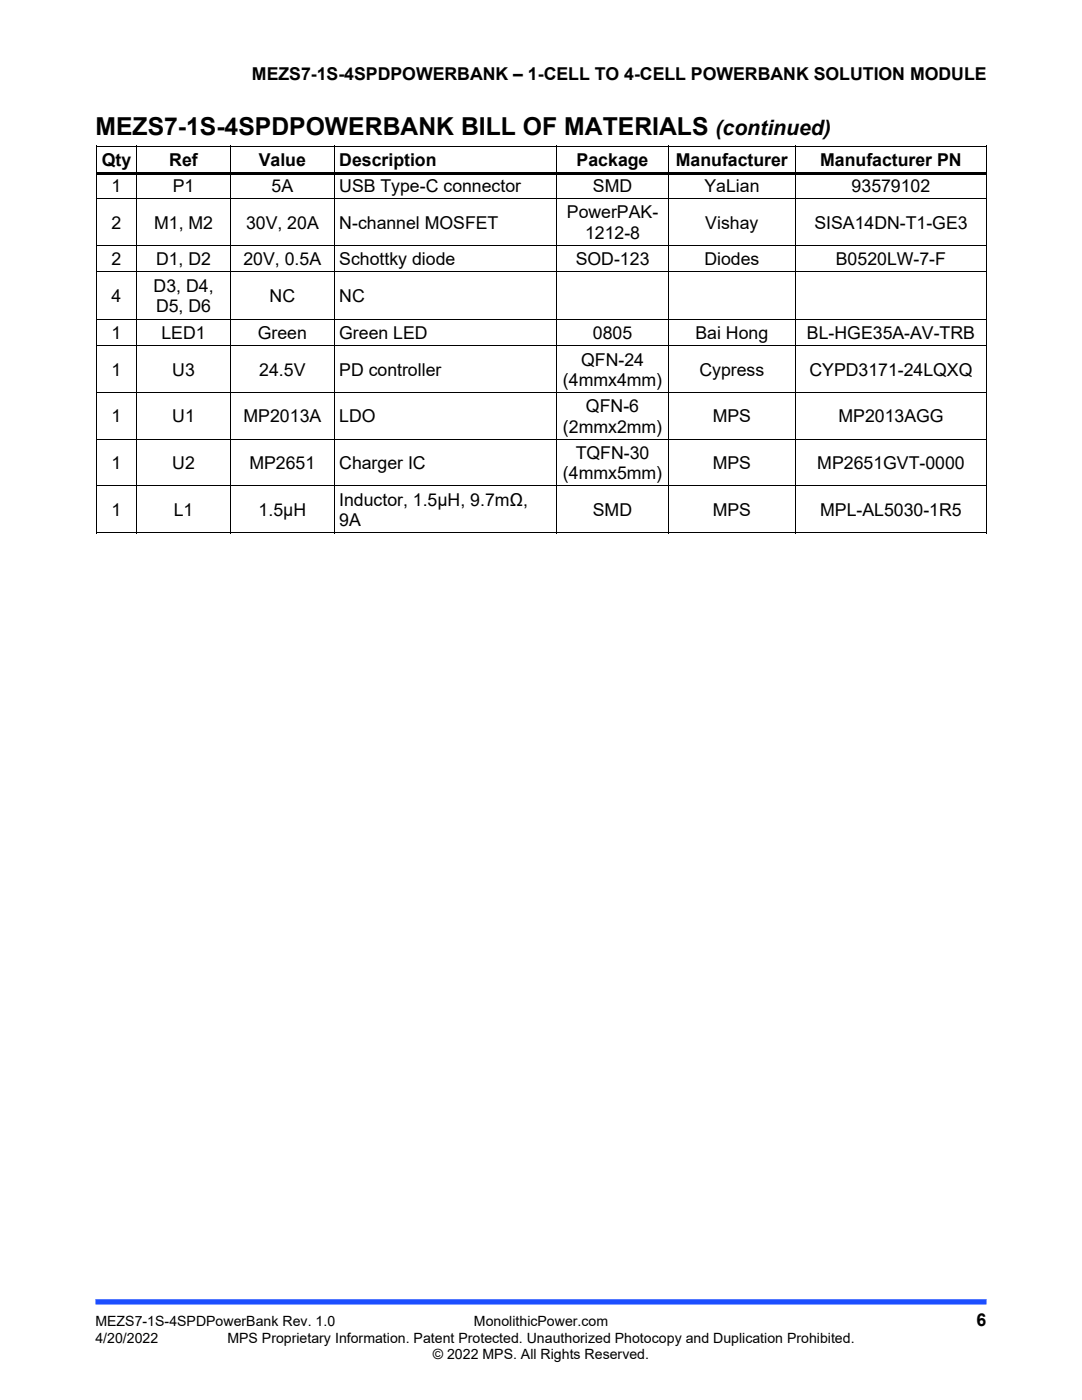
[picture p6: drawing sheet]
<svg xmlns="http://www.w3.org/2000/svg" width="216mm" height="279mm" viewBox="0 0 216 279" stroke-linecap="round" stroke-linejoin="round" font-family="sans-serif">
<defs><g id="words">
<text font-size="4.9" x="19" y="27">MEZS7-1S-4SPDPOWERBANK BILL OF MATERIALS</text>
<text font-size="4.2" x="142.8" y="27">(continued)</text>
<g font-size="3.5">
<text x="50.3" y="16">MEZS7-1S-4SPDPOWERBANK – 1-CELL TO 4-CELL POWERBANK SOLUTION MODULE</text>
<text x="20.3" y="33.1">Qty</text>
<text x="33.8" y="33.1">Ref</text>
<text x="51.6" y="33.1">Value</text>
<text x="67.7" y="33.1">Description</text>
<text x="115.1" y="33.1">Package</text>
<text x="134.9" y="33.1">Manufacturer</text>
<text x="163.7" y="33.1">Manufacturer PN</text>
<text x="22.3" y="38.4">1</text>
<text x="34.5" y="38.4">P1</text>
<text x="54.2" y="38.4">5A</text>
<text x="67.7" y="38.4">USB Type-C connector</text>
<text x="118.3" y="38.4">SMD</text>
<text x="140.6" y="38.4">YaLian</text>
<text x="169.9" y="38.4">93579102</text>
<text x="22.3" y="45.6">2</text>
<text x="30.8" y="45.6">M1, M2</text>
<text x="49.1" y="45.6">30V, 20A</text>
<text x="67.7" y="45.6">N-channel MOSFET</text>
<text x="113.1" y="43.6">PowerPAK-</text>
<text x="116.7" y="47.7">1212-8</text>
<text x="140.7" y="45.6">Vishay</text>
<text x="162.5" y="45.6">SISA14DN-T1-GE3</text>
<text x="22.3" y="52.9">2</text>
<text x="31.1" y="52.9">D1, D2</text>
<text x="48.6" y="52.9">20V, 0.5A</text>
<text x="67.7" y="52.9">Schottky diode</text>
<text x="114.9" y="52.9">SOD-123</text>
<text x="140.5" y="52.9">Diodes</text>
<text x="166.8" y="52.9">B0520LW-7-F</text>
<text x="30.6" y="58.3">D3, D4,</text>
<text x="22.3" y="60.3">4</text>
<text x="31.1" y="62.3">D5, D6</text>
<text x="53.8" y="60.3">NC</text>
<text x="67.7" y="60.3">NC</text>
<text x="22.3" y="67.7">1</text>
<text x="32.2" y="67.7">LED1</text>
<text x="51.4" y="67.7">Green</text>
<text x="67.7" y="67.7">Green LED</text>
<text x="118.3" y="67.7">0805</text>
<text x="138.8" y="67.7">Bai Hong</text>
<text x="161" y="67.7">BL-HGE35A-AV-TRB</text>
<text x="22.3" y="75">1</text>
<text x="34.4" y="75">U3</text>
<text x="51.7" y="75">24.5V</text>
<text x="67.7" y="75">PD controller</text>
<text x="112.3" y="77">(4mmx4mm)</text>
<text x="116" y="73">QFN-24</text>
<text x="139.6" y="75">Cypress</text>
<text x="161.5" y="75">CYPD3171-24LQXQ</text>
<text x="116.9" y="82.3">QFN-6</text>
<text x="22.3" y="84.3">1</text>
<text x="34.4" y="84.3">U1</text>
<text x="48.6" y="84.3">MP2013A</text>
<text x="67.7" y="84.3">LDO</text>
<text x="112.3" y="86.3">(2mmx2mm)</text>
<text x="142.2" y="84.3">MPS</text>
<text x="167.3" y="84.3">MP2013AGG</text>
<text x="22.3" y="93.6">1</text>
<text x="34.4" y="93.6">U2</text>
<text x="49.8" y="93.6">MP2651</text>
<text x="67.7" y="93.6">Charger IC</text>
<text x="112.3" y="95.7">(4mmx5mm)</text>
<text x="114.9" y="91.6">TQFN-30</text>
<text x="142.2" y="93.6">MPS</text>
<text x="163.1" y="93.6">MP2651GVT-0000</text>
<text x="67.7" y="100.9">Inductor, 1.5μH, 9.7mΩ,</text>
<text x="22.3" y="102.9">1</text>
<text x="34.7" y="102.9">L1</text>
<text x="51.6" y="102.9">1.5μH</text>
<text x="67.7" y="105">9A</text>
<text x="118.3" y="102.9">SMD</text>
<text x="142.2" y="102.9">MPS</text>
<text x="163.7" y="102.9">MPL-AL5030-1R5</text>
<text x="194.9" y="264.5">6</text>
</g>
<g font-size="2.8">
<text x="19" y="267.9">4/20/2022</text>
<text x="19" y="264.5">MEZS7-1S-4SPDPowerBank Rev. 1.0</text>
<text x="45.4" y="267.9">MPS Proprietary Information. Patent Protected. Unauthorized Photocopy and Duplication Prohibited.</text>
<text x="94.6" y="264.5">MonolithicPower.com</text>
<text x="86.4" y="271.2">© 2022 MPS. All Rights Reserved.</text>
</g>
</g></defs>
<path d="M19 259.8h177.8" fill="none" stroke="#1c4eff" stroke-width="1.1" stroke-linecap="butt"/>
<g fill="#000">
<path d="M19.2 29.1h.2v.7h-.2zM19.2 34.3h.2v.7h-.2zM19.4 34.3h7.8v.6h-7.8zM27.2 29.1h.1v.7h-.1zM27.2 34.9h.1v.1h-.1zM27.2 34.3h18.8v.6h-18.8zM46 29.1h.1v.7h-.1zM46 34.9h.1v.1h-.1zM46 34.3h20.6v.6h-20.6zM66.6 29.1h.2v.7h-.2zM66.6 34.9h.2v.1h-.2zM66.6 34.3h44.4v.6h-44.4z"/>
<path d="M111 29.1h.2v.7h-.2zM111 34.9h.2v.1h-.2zM111 34.3h22.3v.6h-22.3zM133.3 29.1h.1v.7h-.1zM133.3 34.9h.1v.1h-.1zM133.3 34.3h25.4v.6h-25.4zM158.7 29.1h.1v.7h-.1zM158.7 34.9h.1v.1h-.1zM158.7 34.3h38.1v.6h-38.1zM196.8 29.1h.1v.7h-.1zM196.8 29.1h.1v.2h-.1zM196.8 34.3h.1v.7h-.1z"/>
<path d="M19.2 39.6h.2v.7h-.2zM19.2 48.9h.2v.7h-.2zM19.2 54.2h.2v.7h-.2zM27.2 39.6h.1v.7h-.1zM27.2 48.9h.1v.7h-.1zM27.2 54.2h.1v.7h-.1zM46 39.6h.1v.7h-.1zM46 48.9h.1v.7h-.1zM46 54.2h.1v.7h-.1zM66.6 39.6h.2v.7h-.2zM66.6 48.9h.2v.7h-.2zM66.6 54.2h.2v.7h-.2z"/>
<path d="M111 39.6h.2v.7h-.2zM111 48.9h.2v.7h-.2zM111 54.2h.2v.7h-.2zM133.3 39.6h.1v.7h-.1zM133.3 48.9h.1v.7h-.1zM133.3 54.2h.1v.7h-.1zM158.7 39.6h.1v.7h-.1zM158.7 48.9h.1v.7h-.1zM158.7 54.2h.1v.7h-.1zM196.8 39.6h.1v.7h-.1zM196.8 48.9h.1v.7h-.1zM196.8 54.2h.1v.7h-.1z"/>
<path d="M19.2 63.7h.2v.7h-.2zM19.2 69h.2v.7h-.2zM19.2 78.3h.2v.7h-.2zM27.2 63.7h.1v.7h-.1zM27.2 69h.1v.7h-.1zM27.2 78.3h.1v.7h-.1zM46 63.7h.1v.7h-.1zM46 69h.1v.7h-.1zM46 78.3h.1v.7h-.1zM66.6 63.7h.2v.7h-.2zM66.6 69h.2v.7h-.2zM66.6 78.3h.2v.7h-.2z"/>
<path d="M111 63.7h.2v.7h-.2zM111 69h.2v.7h-.2zM111 78.3h.2v.7h-.2zM133.3 63.7h.1v.7h-.1zM133.3 69h.1v.7h-.1zM133.3 78.3h.1v.7h-.1zM158.7 63.7h.1v.7h-.1zM158.7 69h.1v.7h-.1zM158.7 78.3h.1v.7h-.1zM196.8 63.7h.1v.7h-.1zM196.8 69h.1v.7h-.1zM196.8 78.3h.1v.7h-.1z"/>
<path d="M19.2 87.6h.2v.7h-.2zM19.2 96.9h.2v.7h-.2zM27.2 87.6h.1v.7h-.1zM27.2 96.9h.1v.7h-.1zM46 87.6h.1v.7h-.1zM46 96.9h.1v.7h-.1zM66.6 87.6h.2v.7h-.2zM66.6 96.9h.2v.7h-.2zM111 87.6h.2v.7h-.2zM111 96.9h.2v.7h-.2zM133.3 87.6h.1v.7h-.1zM133.3 96.9h.1v.7h-.1z"/>
<path d="M158.7 87.6h.1v.7h-.1zM158.7 96.9h.1v.7h-.1zM196.8 87.6h.1v.7h-.1zM196.8 96.9h.1v.7h-.1zM196.8 106.2h.1v.2h-.1z"/>
</g>
<g fill="none" stroke="#000" stroke-width=".2">
<path d="M19.2 29.2h8M19.3 29.8v4.5M19.3 35v4.6M19.4 39.7h7.8M27.2 29.8v4.5M27.2 35v4.6M27.3 29.2h18.7M27.3 39.7h18.7M46 29.8v4.5M46 35v4.6M46.1 29.2h20.5M46.1 39.7h20.5"/>
<path d="M66.7 29.8v4.5M66.7 35v4.6M66.8 29.2h44.2M66.8 39.7h44.2M111.1 29.8v4.5M111.1 35v4.6M111.2 29.2h22.1M111.2 39.7h22.1M133.4 29.8v4.5M133.4 35v4.6M133.4 29.2h25.3M133.4 39.7h25.3"/>
<path d="M158.8 29.8v4.5M158.8 35v4.6M158.8 29.2h38M158.8 39.7h38M196.8 29.8v4.5M196.8 35v4.6M19.3 40.3v8.6M19.3 49.6v4.6M19.3 54.9v8.8M19.4 49h7.8M19.4 54.3h7.8M27.2 40.3v8.6"/>
<path d="M27.2 49.6v4.6M27.2 54.9v8.8M27.3 49h18.7M27.3 54.3h18.7M46 40.3v8.6M46 49.6v4.6M46 54.9v8.8M46.1 49h20.5M46.1 54.3h20.5M66.7 40.3v8.6M66.7 49.6v4.6M66.7 54.9v8.8"/>
<path d="M66.8 49h44.2M66.8 54.3h44.2M111.1 40.3v8.6M111.1 49.6v4.6M111.1 54.9v8.8M111.2 49h22.1M111.2 54.3h22.1M133.4 40.3v8.6M133.4 49.6v4.6M133.4 54.9v8.8M133.4 49h25.3M133.4 54.3h25.3"/>
<path d="M158.8 40.3v8.6M158.8 49.6v4.6M158.8 54.9v8.8M158.8 49h38M158.8 54.3h38M196.8 40.3v8.6M196.8 49.6v4.6M196.8 54.9v8.8M19.3 64.4v4.6M19.3 69.7v8.6M19.3 79v8.6M19.4 63.8h7.8"/>
<path d="M19.4 69h7.8M19.4 78.4h7.8M27.2 64.4v4.6M27.2 69.7v8.6M27.2 79v8.6M27.3 63.8h18.7M27.3 69h18.7M27.3 78.4h18.7M46 64.4v4.6M46 69.7v8.6M46 79v8.6M46.1 63.8h20.5"/>
<path d="M46.1 69h20.5M46.1 78.4h20.5M66.7 64.4v4.6M66.7 69.7v8.6M66.7 79v8.6M66.8 63.8h44.2M66.8 69h44.2M66.8 78.4h44.2M111.1 64.4v4.6M111.1 69.7v8.6M111.1 79v8.6M111.2 63.8h22.1"/>
<path d="M111.2 69h22.1M111.2 78.4h22.1M133.4 64.4v4.6M133.4 69.7v8.6M133.4 79v8.6M133.4 63.8h25.3M133.4 69h25.3M133.4 78.4h25.3M158.8 64.4v4.6M158.8 69.7v8.6M158.8 79v8.6M158.8 63.8h38"/>
<path d="M158.8 69h38M158.8 78.4h38M196.8 64.4v4.6M196.8 69.7v8.6M196.8 79v8.6M19.3 88.3v8.6M19.3 97.6v8.8M19.4 87.7h7.8M19.4 97h7.8M27.2 88.3v8.6M27.2 97.6v8.8M27.3 87.7h18.7"/>
<path d="M27.3 97h18.7M46 88.3v8.6M46 97.6v8.8M46.1 87.7h20.5M46.1 97h20.5M66.7 88.3v8.6M66.7 97.6v8.8M66.8 87.7h44.2M66.8 97h44.2M111.1 88.3v8.6M111.1 97.6v8.8M111.2 87.7h22.1"/>
<path d="M111.2 97h22.1M133.4 88.3v8.6M133.4 97.6v8.8M133.4 87.7h25.3M133.4 97h25.3M158.8 88.3v8.6M158.8 97.6v8.8M158.8 87.7h38M158.8 97h38M196.8 88.3v8.6M196.8 97.6v8.8M19.2 106.3h8"/>
<path d="M27.3 106.3h18.7M46.1 106.3h20.5M66.8 106.3h44.2M111.2 106.3h22.1M133.4 106.3h25.3M158.8 106.3h38"/>
</g>
<use href="#words"/>
</svg>
